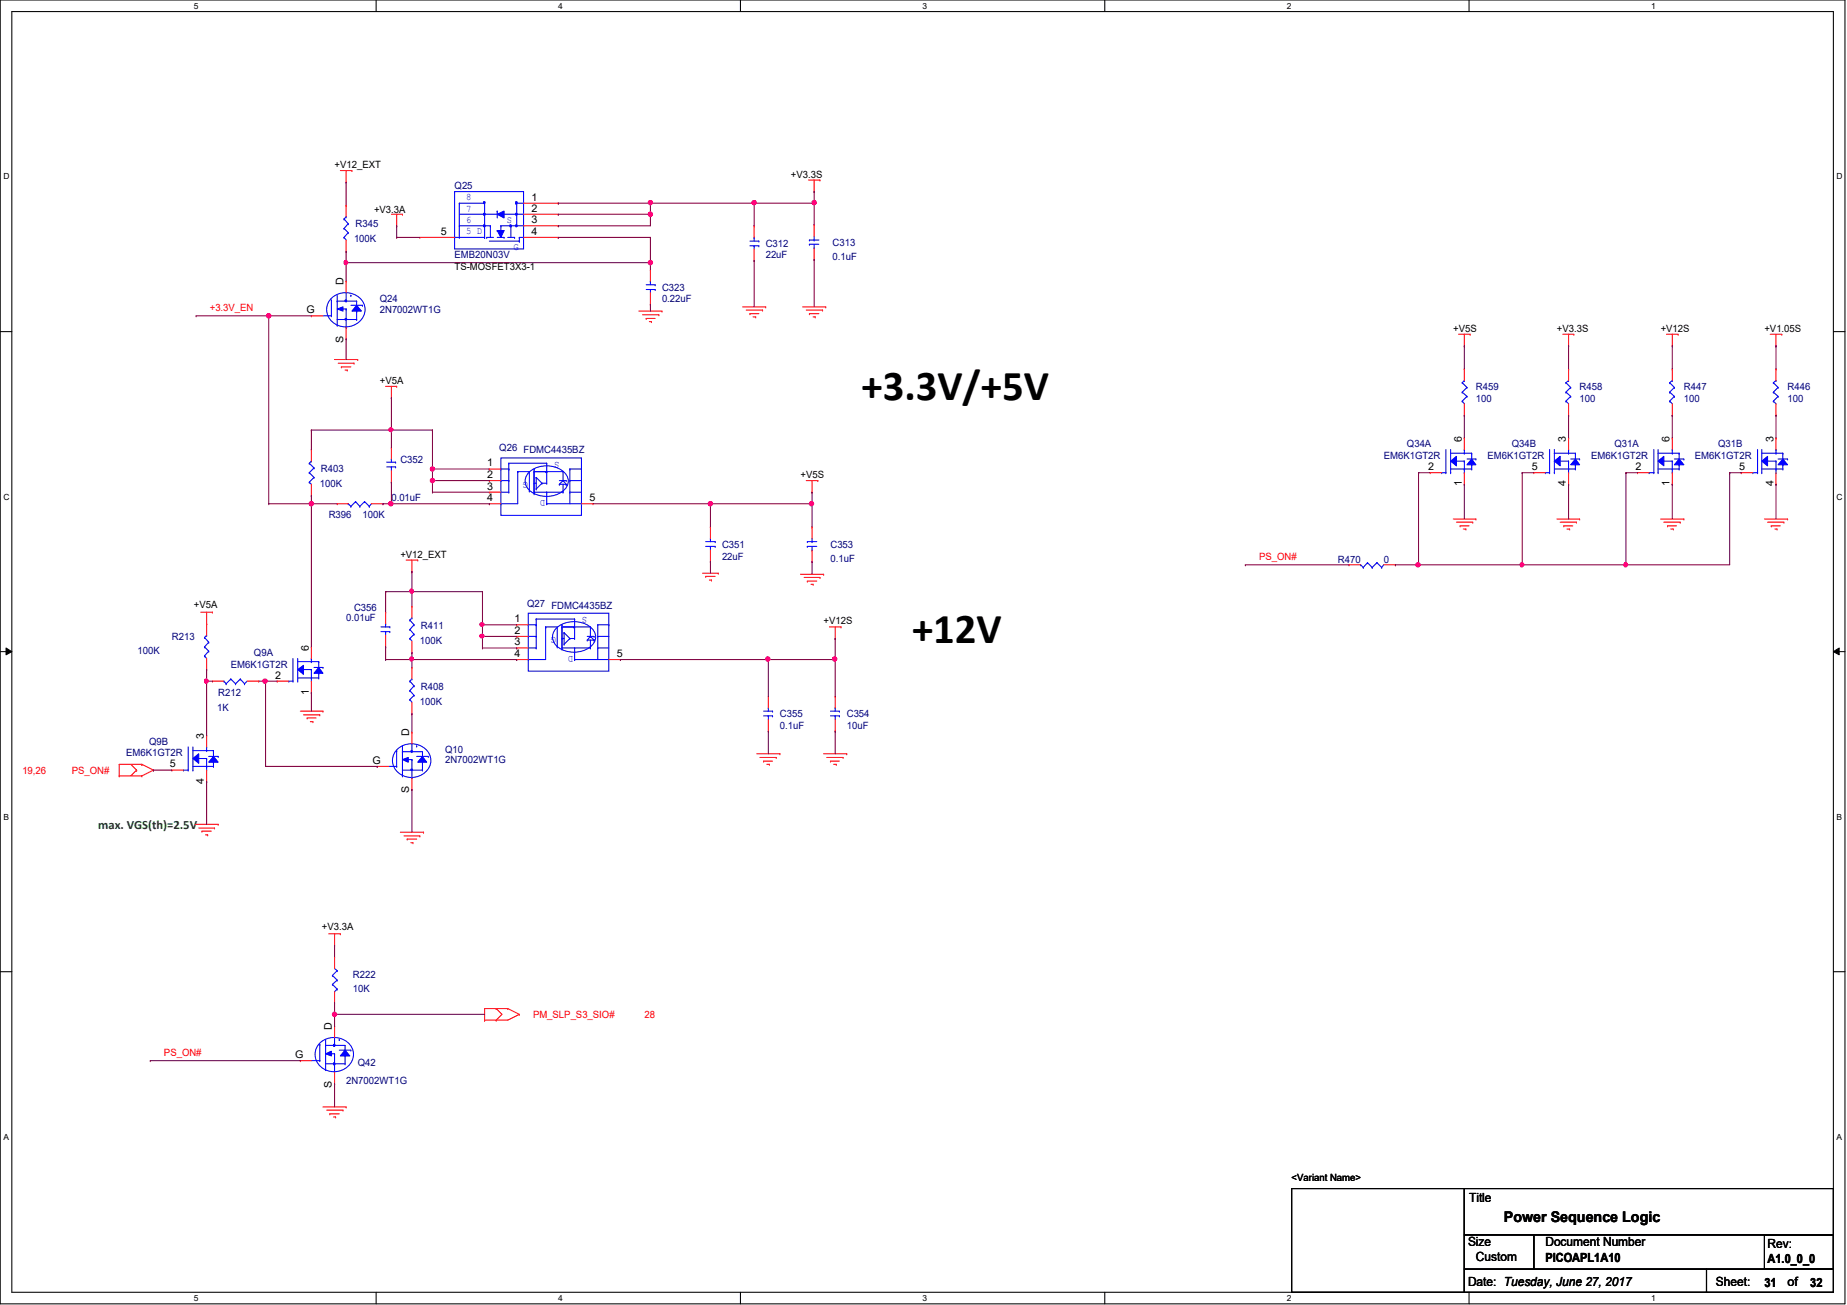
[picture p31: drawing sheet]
<svg xmlns="http://www.w3.org/2000/svg" width="297mm" height="210mm" viewBox="0 0 297 210" stroke-linecap="round" stroke-linejoin="round" font-family="sans-serif">
<defs><g id="words">
<g font-size="6.9">
<text x="138.6" y="64.3">+3.3V/+5V</text>
<text x="146.7" y="103.5">+12V</text>
</g>
<text font-size="2.4" x="241.8" y="196.5">Power Sequence Logic</text>
<text font-size="2" fill="#008000" x="15.8" y="133.3">max. VGS(th)=2.5V</text>
<g font-size="2">
<text x="236.3" y="193.3">Title</text>
<text x="236.1" y="200.4">Size</text>
<text x="237.4" y="202.8">Custom</text>
<text x="248.5" y="200.4">Document Number</text>
<text x="248.5" y="202.9">PICOAPL1A10</text>
<text x="284.3" y="200.7">Rev:</text>
<text x="284.3" y="203.1">A1.0_0_0</text>
<text x="236.1" y="206.8">Date: Tuesday, June 27, 2017</text>
<text x="276" y="206.8">Sheet:</text>
<text x="283.8" y="207">31</text>
<text x="287.5" y="206.8">of</text>
<text x="291.1" y="207">32</text>
</g>
<g font-size="1.7">
<text x="85.5" y="32.3">1</text>
<text x="85.5" y="34">2</text>
<text x="85.5" y="35.9">3</text>
<text x="70.9" y="37.8">5</text>
<text x="85.5" y="37.8">4</text>
<text x="55.2" y="45.8" transform="rotate(-90 55.2 45.8)">D</text>
<text x="49.3" y="50.4">G</text>
<text x="55.2" y="55.1" transform="rotate(-90 55.2 55.1)">S</text>
<text x="235.1" y="71" transform="rotate(-90 235.1 71)">6</text>
<text x="251.8" y="71" transform="rotate(-90 251.8 71)">3</text>
<text x="268.5" y="71" transform="rotate(-90 268.5 71)">6</text>
<text x="285.2" y="71" transform="rotate(-90 285.2 71)">3</text>
<text x="78.4" y="76.9">2</text>
<text x="78.4" y="75">1</text>
<text x="229.7" y="75.6">2</text>
<text x="246.3" y="75.6">5</text>
<text x="263" y="75.6">2</text>
<text x="279.7" y="75.6">5</text>
<text x="78.4" y="80.6">4</text>
<text x="78.4" y="78.7">3</text>
<text x="94.8" y="80.6">5</text>
<text x="235.1" y="78.2" transform="rotate(-90 235.1 78.2)">1</text>
<text x="251.8" y="78.2" transform="rotate(-90 251.8 78.2)">4</text>
<text x="268.5" y="78.2" transform="rotate(-90 268.5 78.2)">1</text>
<text x="285.2" y="78.2" transform="rotate(-90 285.2 78.2)">4</text>
<text x="82.8" y="101.9">2</text>
<text x="82.8" y="100.1">1</text>
<text x="49.7" y="104.6" transform="rotate(-90 49.7 104.6)">6</text>
<text x="82.8" y="105.7">4</text>
<text x="82.8" y="103.8">3</text>
<text x="99.2" y="105.7">5</text>
<text x="44.2" y="109.1">2</text>
<text x="49.7" y="111.8" transform="rotate(-90 49.7 111.8)">1</text>
<text x="32.8" y="118.9" transform="rotate(-90 32.8 118.9)">3</text>
<text x="65.8" y="118.4" transform="rotate(-90 65.8 118.4)">D</text>
<text x="27.3" y="123.4">5</text>
<text x="59.9" y="122.9">G</text>
<text x="32.8" y="126.1" transform="rotate(-90 32.8 126.1)">4</text>
<text x="65.8" y="127.6" transform="rotate(-90 65.8 127.6)">S</text>
<text x="53.4" y="165.6" transform="rotate(-90 53.4 165.6)">D</text>
<text x="47.5" y="170.2">G</text>
<text x="53.4" y="174.9" transform="rotate(-90 53.4 174.9)">S</text>
</g>
<g font-size="1.6">
<text x="53.8" y="27.1">+V12_EXT</text>
<text x="127.2" y="28.6">+V3.3S</text>
<text x="60.2" y="34.2">+V3.3A</text>
<text x="73.1" y="43.4">TS-MOSFET3X3-1</text>
<text x="233.7" y="53.4">+V5S</text>
<text x="250.4" y="53.4">+V3.3S</text>
<text x="267.1" y="53.4">+V12S</text>
<text x="283.8" y="53.4">+V1.05S</text>
<text x="61.1" y="61.8">+V5A</text>
<text x="128.7" y="77">+V5S</text>
<text x="64.4" y="89.8">+V12_EXT</text>
<text x="31.2" y="97.8">+V5A</text>
<text x="132.5" y="100.3">+V12S</text>
<text x="51.8" y="149.5">+V3.3A</text>
<text x="207.7" y="189.9">&lt;Variant Name&gt;</text>
</g>
<g font-size="1.6" fill="#000080">
<text x="73.1" y="30.5">Q25</text>
<text x="56.9" y="38.9">100K</text>
<text x="57.2" y="36.6">R345</text>
<text x="73.1" y="41.6">EMB20N03V</text>
<text x="123.1" y="39.7">C312</text>
<text x="123.1" y="41.6">22uF</text>
<text x="133.9" y="39.5">C313</text>
<text x="133.9" y="41.7">0.1uF</text>
<text x="106.5" y="46.7">C323</text>
<text x="61.1" y="48.6">Q24</text>
<text x="61.1" y="50.3">2N7002WT1G</text>
<text x="106.5" y="48.6">0.22uF</text>
<text x="237.4" y="62.7">R459</text>
<text x="237.4" y="64.6">100</text>
<text x="254" y="62.7">R458</text>
<text x="254" y="64.6">100</text>
<text x="270.8" y="62.7">R447</text>
<text x="270.8" y="64.6">100</text>
<text x="287.5" y="62.7">R446</text>
<text x="287.5" y="64.6">100</text>
<text x="226.3" y="72">Q34A</text>
<text x="243.1" y="72">Q34B</text>
<text x="259.6" y="72">Q31A</text>
<text x="276.3" y="72">Q31B</text>
<text x="51.6" y="75.9">R403</text>
<text x="64.4" y="74.4">C352</text>
<text x="80.3" y="72.6">Q26 FDMC4435BZ</text>
<text x="222.5" y="73.8">EM6K1GT2R</text>
<text x="239.2" y="73.8">EM6K1GT2R</text>
<text x="255.9" y="73.8">EM6K1GT2R</text>
<text x="272.6" y="73.8">EM6K1GT2R</text>
<text x="51.4" y="78.3">100K</text>
<text x="52.9" y="83.3">R396</text>
<text x="58.3" y="83.3">100K</text>
<text x="62.9" y="80.5">0.01uF</text>
<text x="116.1" y="88.1">C351</text>
<text x="133.6" y="88.1">C353</text>
<text x="116.1" y="90">22uF</text>
<text x="133.6" y="90.3">0.1uF</text>
<text x="215.2" y="90.5">R470</text>
<text x="222.5" y="90.5">0</text>
<text x="55.7" y="99.8">0.01uF</text>
<text x="56.9" y="98.3">C356</text>
<text x="67.7" y="101.1">R411</text>
<text x="84.8" y="97.6">Q27 FDMC4435BZ</text>
<text x="22.1" y="105.2">100K</text>
<text x="27.6" y="103">R213</text>
<text x="37.1" y="107.4">EM6K1GT2R</text>
<text x="40.8" y="105.6">Q9A</text>
<text x="67.5" y="103.5">100K</text>
<text x="35.1" y="112">R212</text>
<text x="67.5" y="113.4">100K</text>
<text x="67.7" y="110.9">R408</text>
<text x="24" y="119.8">Q9B</text>
<text x="34.9" y="114.3">1K</text>
<text x="125.4" y="115.4">C355</text>
<text x="125.4" y="117.3">0.1uF</text>
<text x="136.2" y="115.4">C354</text>
<text x="136.2" y="117.3">10uF</text>
<text x="20.3" y="121.7">EM6K1GT2R</text>
<text x="71.6" y="121.2">Q10</text>
<text x="71.6" y="122.8">2N7002WT1G</text>
<text x="56.8" y="157.3">R222</text>
<text x="56.8" y="159.5">10K</text>
<text x="57.5" y="171.5">Q42</text>
<text x="55.7" y="174.3">2N7002WT1G</text>
</g>
<g font-size="1.6" fill="#00f">
<text x="75" y="32.2">8</text>
<text x="75" y="34">7</text>
<text x="75" y="35.8">6</text>
<text x="81.5" y="35.8">S</text>
<text x="75" y="37.7">5 D</text>
<text x="82.6" y="40.1">G</text>
<text x="85" y="77.5" transform="rotate(180 85 77.5)">G</text>
<text x="90" y="74.3" transform="rotate(180 90 74.3)">S</text>
<text x="87.8" y="80.4" transform="rotate(180 87.8 80.4)">D</text>
<text x="94.4" y="99.3" transform="rotate(180 94.4 99.3)">S</text>
<text x="89.4" y="102.5" transform="rotate(180 89.4 102.5)">G</text>
<text x="92.2" y="105.5" transform="rotate(180 92.2 105.5)">D</text>
</g>
<g font-size="1.6" fill="#f00">
<text x="33.7" y="50">+3.3V_EN</text>
<text x="202.5" y="90.1">PS_ON#</text>
<text x="3.6" y="124.5">19,26</text>
<text x="11.6" y="124.5">PS_ON#</text>
<text x="85.7" y="163.7">PM_SLP_S3_SIO#</text>
<text x="103.7" y="163.7">28</text>
<text x="26.4" y="169.8">PS_ON#</text>
</g>
<g font-size="1.4">
<text x="31.2" y="1.4">5</text>
<text x="89.8" y="1.4">4</text>
<text x="148.4" y="1.4">3</text>
<text x="207" y="1.4">2</text>
<text x="265.6" y="1.4">1</text>
<text x=".5" y="28.9">D</text>
<text x="295.4" y="28.9">D</text>
<text x=".5" y="80.3">C</text>
<text x="295.4" y="80.3">C</text>
<text x=".5" y="131.8">B</text>
<text x="295.4" y="131.8">B</text>
<text x=".5" y="183.3">A</text>
<text x="295.4" y="183.3">A</text>
<text x="31.2" y="209.3">5</text>
<text x="89.8" y="209.3">4</text>
<text x="148.4" y="209.3">3</text>
<text x="207" y="209.3">2</text>
<text x="265.6" y="209.3">1</text>
</g>
</g></defs>
<path d="M0 0h296.7v209.7h-296.7zM1.9 1.9h292.9v206h-292.9z" fill="none" stroke="#000" stroke-width=".17"/>
<g fill="#fff">
<path d="M31.2 .2h.8v1.5h-.8z"/>
<path d="M31.2 208h.8v1.5h-.8z"/>
</g>
<path d="M60.5 0v1.9M60.5 207.9v1.8" fill="none" stroke="#000" stroke-width=".17"/>
<g fill="#fff">
<path d="M89.8 .2h.7v1.5h-.7z"/>
<path d="M89.8 208h.7v1.5h-.7z"/>
</g>
<path d="M119.1 0v1.9M119.1 207.9v1.8" fill="none" stroke="#000" stroke-width=".17"/>
<g fill="#fff">
<path d="M148.4 .2h.7v1.5h-.7z"/>
<path d="M148.4 208h.7v1.5h-.7z"/>
</g>
<path d="M177.7 0v1.9M177.7 207.9v1.8" fill="none" stroke="#000" stroke-width=".17"/>
<g fill="#fff">
<path d="M207 .2h.7v1.5h-.7z"/>
<path d="M207 208h.7v1.5h-.7z"/>
</g>
<path d="M236.3 0v1.9M236.3 207.9v1.8" fill="none" stroke="#000" stroke-width=".17"/>
<g fill="#fff">
<path d="M265.6 .2h.7v1.5h-.7z"/>
<path d="M265.6 208h.7v1.5h-.7z"/>
<path d="M.5 27.6h1.1v1.5h-1.1z"/>
<path d="M295.4 27.6h1v1.5h-1z"/>
<path d="M.5 79.1h1.1v1.5h-1.1z"/>
<path d="M295.4 79.1h1v1.5h-1z"/>
</g>
<path d="M0 53.3h1.9M294.8 53.3h1.9" fill="none" stroke="#000" stroke-width=".17"/>
<g fill="#fff">
<path d="M.5 130.6h1v1.5h-1z"/>
<path d="M295.4 130.6h.9v1.5h-.9z"/>
</g>
<path d="M0 104.8h1.9M294.8 104.8h1.9" fill="none" stroke="#000" stroke-width=".17"/>
<path d="M1 104.2l.9 .6-.9 .5zM294.8 104.8l1-.6v1.1z" fill="#000"/>
<path d="M1 104.2l.9 .6-.9 .5zM294.8 104.8l1-.6v1.1z" fill="none" stroke="#000" stroke-width=".16"/>
<g fill="#fff">
<path d="M.5 182h1v1.6h-1z"/>
<path d="M295.4 182h.9v1.6h-.9z"/>
</g>
<path d="M0 156.3h1.9M294.8 156.3h1.9M207.7 191.2h27.8v16.7h-27.8zM235.5 198.6h11.2v5.5h-11.2zM235.5 191.2h59.3v7.4h-59.3zM246.7 198.6h48.1v5.5h-48.1zM283.8 198.6h11v5.5h-11zM235.5 204.1h38.9v3.8h-38.9zM274.4 204.1h20.4v3.8h-20.4z" fill="none" stroke="#000" stroke-width=".17"/>
<g fill="none" stroke="#f00" stroke-width=".17">
<path d="M54.7 27.4h1.9M55.7 29.3h.1M55.7 33h.1M55.7 27.4v1.9M55.7 33v1.9M55.7 38.6v1.9M56.6 27.4h.1M62.9 34.5h1.8M63.8 36.3h.1M63.8 34.5v1.8M64.7 34.5h.1M130 29h1.9"/>
<path d="M130.9 30.8h.1M130.9 29v1.8M131.9 29h.1M53.8 57.8h3.7M54.4 58.4h2.5M54.9 59h.1M54.9 59h1.5M55.5 59.5h.3M55.7 40.5h.1M55.8 59.5h.1M56.9 58.4h.1M57.5 57.8h.1"/>
<path d="M102.7 50h3.8M103.3 50.6h2.7M103.9 51.2h.1M103.9 51.2h1.5M104.4 51.7h.4M104.8 51.7h.1M106 50.6h.1M106.5 50h.1M119.4 49.4h3.7M120 49.9h2.6M120.6 50.5h.1M120.6 50.5h1.4"/>
<path d="M121.1 51h.4M121.5 51h.1M122.6 49.9h.1M123.1 49.4h.1M129.1 49.4h3.7M129.7 49.9h2.6M130.2 50.5h.1M130.2 50.5h1.5M130.8 51h.3M131.1 51h.1M132.3 49.9h.1M132.8 49.4h.1"/>
<path d="M234.6 53.8h1.8M235.5 55.6h.1M235.5 53.8v1.8M236.4 53.8h.1M251.3 53.8h1.8M252.3 55.6h.1M252.3 53.8v1.8M253.1 53.8h.1M268 53.8h1.9M268.9 55.6h.1M268.9 53.8v1.8M269.9 53.8h.1"/>
<path d="M284.7 53.8h1.9M285.6 55.6h.1M285.6 53.8v1.8M286.6 53.8h.1M62 62.1h1.8M62.9 64h.1M62.9 62.1v1.9M63.8 62.1h.1M129.7 77.3h1.8M130.6 79.2h.1M130.6 77.3v1.9M131.5 77.3h.1"/>
<path d="M32.3 98.5h1.9M33.2 98.5v1.8M34.2 98.5h.1M65.3 90.1h1.9M66.2 91.9h.1M66.2 97.5h.1M66.2 90.1v1.8M66.2 97.5v1.9M67.2 90.1h.1M113 92.2h2.5M113.5 92.7h.1M113.5 92.7h1.5"/>
<path d="M114.1 93.3h.3M114.4 93.3h.1M115.5 92.2h.1M128.7 92.4h3.8M129.3 92.9h2.6M129.8 93.5h.1M129.8 93.5h1.6M130.4 94h.4M130.8 94h.1M131.9 92.9h.1M132.5 92.4h.1M233.7 83.5h3.7"/>
<path d="M234.2 84h2.7M234.8 84.6h.1M234.8 84.6h1.5M235.3 85.1h.5M235.8 85.1h.1M236.9 84h.1M237.4 83.5h.1M250.4 83.5h3.6M250.9 84h2.6M251.5 84.6h.1M251.5 84.6h1.4M252 85.1h.4"/>
<path d="M252.4 85.1h.1M253.5 84h.1M254 83.5h.1M267.1 83.5h3.7M267.6 84h2.6M268.2 84.6h.1M268.2 84.6h1.4M268.7 85.1h.4M269.1 85.1h.1M270.2 84h.1M270.8 83.5h.1M283.8 83.5h3.7"/>
<path d="M284.3 84h2.6M284.9 84.6h.1M284.9 84.6h1.4M285.5 85.1h.3M285.8 85.1h.1M286.9 84h.1M287.5 83.5h.1M33.2 100.3h.1M48.3 114.4h3.6M48.8 115h2.6M49.4 115.5h.1M49.4 115.5h1.4"/>
<path d="M49.9 116.1h.4M50.3 116.1h.1M51.4 115h.1M51.9 114.4h.1M66.2 105h.1M66.2 103.1v1.9M123.6 117.6h.1M123.6 112h.1M123.6 112v1.9M123.6 115.7v1.9M133.4 100.8h1.9M134.3 102.7h.1"/>
<path d="M134.3 100.8v1.9M135.3 100.8h.1M19.2 124.8h.1M19.2 124.8h3.6M21 122.9l1 1M22 123.9h.1M22 123.9l-1 .9M22.8 122.9h.1M22.8 124.8h.1M22.8 122.9h-3.6v1.9M22.8 122.9l1.9 1M24.7 123.9h.1"/>
<path d="M24.7 123.9l-1.9 .9M31.4 132.6h3.7M32 133.2h2.5M32.5 133.7h.1M32.5 133.7h1.5M33.1 134.3h.3M33.4 134.3h.1M34.5 133.2h.1M35.1 132.6h.1M64.4 133.9h3.7M65 134.5h2.5M65.5 135h.1"/>
<path d="M65.5 135h1.5M66.1 135.6h.3M66.4 135.6h.1M67.5 134.5h.1M68.1 133.9h.1M121.7 121.2h3.7M122.2 121.8h2.6M122.8 122.4h.1M122.8 122.4h1.4M123.3 122.9h.4M123.7 122.9h.1M124.8 121.8h.1"/>
<path d="M125.4 121.2h.1M132.5 121.2h3.7M133 121.8h2.6M133.6 122.4h.1M133.6 122.4h1.4M134.1 122.9h.4M134.5 122.9h.1M135.6 121.8h.1M136.2 121.2h.1M52.9 150.2h1.8M53.8 152.1h.1M53.8 150.2v1.9"/>
<path d="M54.7 150.2h.1M51.9 178.1h3.8M52.5 178.6h2.7M53 179.2h.1M53 179.2h1.6M53.6 179.7h.4M54 179.7h.1M55.2 178.6h.1M55.7 178.1h.1M77.9 164.1h.1M77.9 162.2h.1M77.9 162.2h3.8"/>
<path d="M77.9 162.2v1.9M79.8 164.1h.1M79.8 162.2h.1M79.8 162.2l.9 1-.9 .9M81.7 162.2h.1M81.7 162.2l1.8 1M83.5 163.2h.1M83.5 163.2l-1.8 .9h-3.8"/>
</g>
<g fill="none" stroke="#00f" stroke-width=".17">
<path d="M55.3 35.2h.1M55.3 38.2h.1M55.3 36.7h.1M55.3 35.2l.7 .8M55.3 38.2l.4 .4M55.3 36.7l.7 .7M55.7 34.9h.1M55.7 34.9l-.4 .3M56 37.4h.1M56 36h.1M56 37.4l-.7 .8M56 36l-.7 .7"/>
<path d="M248.5 76h.1M248.5 76h.7M249.2 76h.1M249.2 72.3v3.7M250 76h.1M250 72.3v3.7M65.9 99.7h.1M65.9 99.7l.7 .8M66.2 99.4h.1M66.2 99.4l-.3 .3M65.9 102.7h.1M65.9 101.3h.1"/>
<path d="M65.9 102.7l.3 .4M65.9 101.3l.7 .7M66.6 102h.1M66.6 100.5h.1M66.6 102l-.7 .7M66.6 100.5l-.7 .8M122.8 114.4h1.4M122.8 115.1h1.4M123.6 113.9h.1M123.6 115.1h.1M123.6 113.9v.5M123.6 115.1v.6"/>
<path d="M124.2 114.4h.1M124.2 115.1h.1"/>
</g>
<path d="M250 74.2l.9-.8v1.5z" fill-rule="evenodd" fill="#00f"/>
<path d="M250 74.2l.9-.8v1.5zM250 72.9h2.3M250 75.4h2.3M250.9 74.2h1.4M252.3 72.9h.1M252.3 75.4h.1M252.3 74.2h.1M252.3 76h.1M252.3 72.3h.1M252.3 72.3v.6M252.3 74.2v1.8" fill="none" stroke="#00f" stroke-width=".17"/>
<path d="M253.4 73.8l.6 1h-1.4z" fill-rule="evenodd" fill="#00f"/>
<g fill="none" stroke="#00f" stroke-width=".17">
<path d="M252.3 75.4h1.1M252.3 72.9h1.1M252.6 73.8h1.4M253.4 73.8l.6 1h-1.4zM253.4 75.4h.1M253.4 74.8h.1M253.4 72.9h.1M253.4 73.8h.1M253.4 72.9v.9M253.4 74.8v.6M254 73.8h.1M265.2 76h.1"/>
<path d="M265.2 76h.8M266 76h.1M266 72.3v3.7M266.7 76h.1M266.7 72.3v3.7M65.9 109.6h.1M65.9 112.5h.1M65.9 111.1h.1M65.9 109.6l.7 .7M65.9 112.5l.3 .4M65.9 111.1l.7 .7M66.2 109.2h.1"/>
<path d="M66.2 109.2l-.3 .4M66.6 111.8h.1M66.6 110.3h.1M66.6 111.8l-.7 .7M66.6 110.3l-.7 .8"/>
</g>
<path d="M246.7 76h.1M246.7 76h1.8M252.3 70.4h.1M252.3 77.9h.1M252.3 70.4v1.9M252.3 76v1.9M66.2 114.8h.1M66.2 107.4h.1M66.2 107.4v1.8M66.2 112.9v1.9" fill="none" stroke="#f00" stroke-width=".17"/>
<path d="M266.7 74.2l.9-.8v1.5z" fill-rule="evenodd" fill="#00f"/>
<path d="M266.7 74.2l.9-.8v1.5zM266.7 72.9h2.2M266.7 75.4h2.2M267.6 74.2h1.3M268.9 72.9h.1M268.9 75.4h.1M268.9 74.2h.1M268.9 76h.1M268.9 72.3h.1M268.9 72.3v.6M268.9 74.2v1.8" fill="none" stroke="#00f" stroke-width=".17"/>
<path d="M270 73.8l.8 1h-1.5z" fill-rule="evenodd" fill="#00f"/>
<g fill="none" stroke="#00f" stroke-width=".17">
<path d="M268.9 75.4h1.1M268.9 72.9h1.1M269.3 73.8h1.5M270 73.8l.8 1h-1.5zM270 75.4h.1M270 74.8h.1M270 72.9h.1M270 73.8h.1M270 72.9v.9M270 74.8v.6M270.8 73.8h.1M50.1 170.6h1.3"/>
<path d="M51.3 167.9a3.3 3.3 0 0 1 5.5 1.1 2.96 2.96 0 0 1-3.8 3.3 2.72 2.72 0 0 1-1.7-4.4zM51.4 170.6h.1M51.4 168h.1M51.4 168v2.6M52.4 172h.1M52.4 168.1h.1M52.4 167.2v4.8M52.4 168.1h3.1M52.4 171.1h3.1M53.3 169.5h.5M53.8 168.1h.1M53.8 169.5h.1"/>
<path d="M53.8 172.5h.1M53.8 166.9v1.2M53.8 169.5v3M54.6 167.2h.1M55.5 171.1h.1"/>
</g>
<path d="M263.4 76h.1M263.4 76h1.8M268.9 70.4h.1M268.9 77.9h.1M268.9 70.4v1.9M268.9 76v1.9" fill="none" stroke="#f00" stroke-width=".17"/>
<path d="M52.4 169.5l.9-.4v.7z" fill-rule="evenodd" fill="#00f"/>
<path d="M52.4 169.5l.9-.4v.7z" fill="none" stroke="#00f" stroke-width=".17"/>
<path d="M55.5 168.9l.8 .9h-1.6z" fill="#00f"/>
<path d="M54.6 168.9h1.8M55.5 168.9l.8 .9h-1.6zM55.5 169.1h.1M55.5 169.8h.1M55.5 168.1v1M55.5 169.8v1.3M56.4 168.9h.1" fill="none" stroke="#00f" stroke-width=".17"/>
<path d="M53.6 168h.2l.1 .1-.2 .2z" fill-rule="evenodd" fill="#00f"/>
<path d="M53.6 168h.2l.1 .1-.2 .2z" fill="none" stroke="#00f" stroke-width=".17"/>
<path d="M53.6 171h.2v.2h-.2z" fill-rule="evenodd" fill="#00f"/>
<path d="M281.9 76h.1M281.9 76h.8M282.7 76h.1M282.7 72.3v3.7M283.3 76h.1M283.3 72.3v3.7M53.6 171h.2v.2h-.2z" fill="none" stroke="#00f" stroke-width=".17"/>
<path d="M48.3 170.6h.1M48.3 170.6h1.8M53.8 165h.1M53.8 174.3h.1M53.8 165v1.9M53.8 172.5v1.8" fill="none" stroke="#f00" stroke-width=".17"/>
<path d="M283.3 74.2l1-.8v1.5z" fill-rule="evenodd" fill="#00f"/>
<path d="M283.3 74.2l1-.8v1.5zM283.3 72.9h2.3M283.3 75.4h2.3M284.3 74.2h1.3M285.6 72.9h.1M285.6 75.4h.1M285.6 74.2h.1M285.6 76h.1M285.6 72.3h.1M285.6 72.3v.6M285.6 74.2v1.8" fill="none" stroke="#00f" stroke-width=".17"/>
<path d="M286.7 73.8l.8 1h-1.5z" fill-rule="evenodd" fill="#00f"/>
<g fill="none" stroke="#00f" stroke-width=".17">
<path d="M49.7 74.5h.1M49.7 77.6h.1M49.7 76h.1M49.7 74.5l.8 .8M49.7 77.6l.4 .3M49.7 76l.8 .8M50.1 74.2h.1M50.1 74.2l-.4 .3M50.5 76.8h.1M50.5 75.3h.1M50.5 76.8l-.8 .8M50.5 75.3l-.8 .7"/>
<path d="M235.2 61.6h.1M235.2 64.5h.1M235.2 63.1h.1M235.2 61.6l.7 .7M235.2 64.5l.3 .4M235.2 63.1l.7 .7M235.5 61.2h.1M235.5 61.2l-.3 .4M235.9 63.8h.1M235.9 62.3h.1M235.9 63.8l-.7 .7M235.9 62.3l-.7 .8"/>
<path d="M285.6 75.4h1.1M285.6 72.9h1.1M286 73.8h1.5M286.7 73.8l.8 1h-1.5zM286.7 75.4h.1M286.7 74.8h.1M286.7 72.9h.1M286.7 73.8h.1M286.7 72.9v.9M286.7 74.8v.6M287.5 73.8h.1M64.7 120v4.8"/>
<path d="M66.2 119.6v1.3M67 120h.1M62.5 123.3h1.3M63.8 120.6a3.3 3.3 0 0 1 5.4 1.1 2.93 2.93 0 0 1-3.7 3.3 2.65 2.65 0 0 1-1.7-4.4zM63.8 123.3h.1M63.8 120.7h.1M63.8 120.7v2.6M64.7 124.8h.1M64.7 120.9h.1M64.7 120.9h3.2M64.7 123.9h3.2M65.7 122.2h.5"/>
<path d="M66.2 120.9h.1M66.2 122.2h.1M66.2 125.1h.1M66.2 122.2v2.9M67.9 123.9h.1M53.5 156.9h.1M53.5 158.3h.1M53.5 158.3l.7 .8M53.5 156.9l.7 .7M53.8 159.5h.1M53.8 155.8l.4 .3M54.2 159.1h.1"/>
<path d="M54.2 156.1h.1M54.2 157.6h.1M54.2 159.1l-.4 .4M54.2 156.1l-.7 .8M54.2 157.6l-.7 .7"/>
</g>
<g fill="none" stroke="#f00" stroke-width=".17">
<path d="M235.5 59.4h.1M235.5 59.4v1.8M50.1 79.8h.1M50.1 72.3h.1M50.1 72.3v1.9M50.1 77.9v1.9M235.5 66.8h.1M235.5 64.9v1.9M280 76h.1M280 76h1.9M285.6 70.4h.1M285.6 77.9h.1"/>
<path d="M285.6 70.4v1.9M285.6 76v1.9M53.8 153.9h.1M53.8 153.9v1.9M53.8 159.5v1.8M53.8 161.3h.1"/>
</g>
<path d="M64.7 122.2l1-.4v.8z" fill-rule="evenodd" fill="#00f"/>
<path d="M64.7 122.2l1-.4v.8z" fill="none" stroke="#00f" stroke-width=".17"/>
<path d="M67.9 121.7l.7 .9h-1.4z" fill="#00f"/>
<path d="M67 121.7h1.9M67.9 121.7l.7 .9h-1.4zM67.9 121.8h.1M67.9 122.6h.1M67.9 120.9v.9M67.9 122.6v1.3M68.9 121.7h.1" fill="none" stroke="#00f" stroke-width=".17"/>
<path d="M66.1 120.7h.2v.2h-.2z" fill-rule="evenodd" fill="#00f"/>
<path d="M66.1 120.7h.2v.2h-.2z" fill="none" stroke="#00f" stroke-width=".17"/>
<path d="M66.1 123.7h.2v.2h-.2z" fill-rule="evenodd" fill="#00f"/>
<g fill="none" stroke="#00f" stroke-width=".17">
<path d="M103.9 45.8h1.5M103.9 46.6h1.5M104.6 45.2h.1M104.6 46.6h.1M104.6 45.2v.6M104.6 46.6v.5M105.4 45.8h.1M105.4 46.6h.1M62.2 74.3h1.4M62.2 75.1h1.4M62.9 73.8h.1M62.9 75.1h.1"/>
<path d="M62.9 73.8v.5M62.9 75.1v.6M63.6 74.3h.1M63.6 75.1h.1M268.5 61.6h.1M268.5 64.5h.1M268.5 63.1h.1M268.5 61.6l.8 .7M268.5 64.5l.4 .4M268.5 63.1l.8 .7M268.9 61.2h.1M268.9 61.2l-.4 .4"/>
<path d="M269.3 63.8h.1M269.3 62.3h.1M269.3 63.8l-.8 .7M269.3 62.3l-.8 .8M285.2 61.6h.1M285.2 64.5h.1M285.2 63.1h.1M285.2 61.6l.8 .7M285.2 64.5l.4 .4M285.2 63.1l.8 .7M285.6 61.2h.1M285.6 61.2l-.4 .4"/>
<path d="M286 63.8h.1M286 62.3h.1M286 63.8l-.8 .7M286 62.3l-.8 .8M85 98.6h12.9v9.3h-12.9zM86.2 99.6h.1M86.2 99.6v4.6M86.2 99.6h6.2M92.4 99.6h.1M92.4 99.6v3.1M85 106.1h.1M85 102.4h.1"/>
<path d="M85 100.5h.1M85 104.2h1.2M85 102.4h1.2M85 100.5h1.2M86.2 104.2h.1M86.2 102.4h.1M86.2 100.5h.1M87.8 100.8h.1M87.8 100.8h1.8v3.3M87.8 100.8v5.3h-2.8M89.6 100.9a4.3 4.3 0 0 1 5.8 .5 2.01 2.01 0 0 1-.9 3 4.3 4.3 0 0 1-5.3-.9 1.9 1.9 0 0 1 .4-2.6zM89.6 104.1h.1"/>
<path d="M90.4 100.5h.1M90.4 104.2h.1M90.4 100.8h.1M90.4 102.7h.1M90.4 100.5v4.1M90.4 100.8h4.6v1.6M90.4 104.2h4.6M90.4 102.7h.3M90.7 103.6h.1M90.7 101.8h.1M90.7 101.8v1.8M90.7 101.8l.9 .9"/>
<path d="M91.6 102.7h.1M91.6 102.7h.8M91.6 102.7l-.9 .9M92.2 100.8h.1M92.4 100.8h.1M92.4 102.7h.1M92.4 104.2h.1M92.4 106.1h.1M92.4 104.2v1.9M92.4 106.1h5.5M94.4 103h.1M94.4 102.4h1.1"/>
<path d="M94.4 103h1.1M95 104.2h.1M95 102.4h.1M95 103v1.2M95 102.4l-.6 .6M95 102.4l.5 .6M95.5 102.4h.1M95.5 103h.1M96.1 100.5h.1M96.1 102.4h.1M96.1 104.2h.1M96.1 104.2h1.8"/>
<path d="M96.1 102.4h1.8M96.1 100.5h1.8M96.1 100.5v5.6M97.9 100.5h.1M29.5 123.9h.1M29.5 123.9h.8M30.3 123.9h.1M30.3 120.1v3.8M31 123.9h.1M31 120.1v3.8M66.1 123.7h.2v.2h-.2z"/>
</g>
<g fill="none" stroke="#f00" stroke-width=".17">
<path d="M104.6 48.9h.1M104.6 43.4h.1M104.6 43.4v1.8M104.6 47.1v1.8M268.9 59.4h.1M268.9 59.4v1.8M285.6 59.4h.1M285.6 59.4v1.8M62.9 77.6h.1M62.9 72h.1M62.9 72v1.8M62.9 75.7v1.9"/>
<path d="M268.9 66.8h.1M268.9 64.9v1.9M285.6 66.8h.1M285.6 64.9v1.9M66.2 117.8h.1M66.2 117.8v1.8M83.1 106.1h.1M83.1 104.2h.1M83.1 102.4h.1M83.1 100.5h.1M83.1 106.1h1.9M83.1 104.2h1.9"/>
<path d="M83.1 102.4h1.9M83.1 100.5h1.9M97.9 106.1h1.9M99.8 106.1h.1M60.7 123.3h.1M60.7 123.3h1.8M66.2 127h.1M66.2 125.1v1.9"/>
</g>
<path d="M31 122l1-.8v1.6z" fill-rule="evenodd" fill="#00f"/>
<path d="M31 122l1-.8v1.6zM31 120.7h2.2M31 123.3h2.2M32 122h1.2M33.2 120.7h.1M33.2 123.3h.1M33.2 122h.1M33.2 123.9h.1M33.2 120.1h.1M33.2 120.1v.6M33.2 122v1.9" fill="none" stroke="#00f" stroke-width=".17"/>
<path d="M34.3 121.7l.8 .9h-1.5z" fill-rule="evenodd" fill="#00f"/>
<g fill="none" stroke="#00f" stroke-width=".17">
<path d="M46.4 109.6h.1M46.4 109.6h.7M47.1 109.6h.1M47.1 105.9v3.7M47.9 109.6h.1M47.9 105.9v3.7M33.2 123.3h1.1M33.2 120.7h1.1M33.6 121.7h1.5M34.3 121.7l.8 .9h-1.5zM34.3 123.3h.1M34.3 122.6h.1"/>
<path d="M34.3 120.7h.1M34.3 121.7h.1M34.3 120.7v1M34.3 122.6v.7M35.1 121.7h.1"/>
</g>
<path d="M33.2 118.3h.1M33.2 118.3v1.8M27.6 123.9h.1M27.6 123.9h1.9M33.2 125.7h.1M33.2 123.9v1.8" fill="none" stroke="#f00" stroke-width=".17"/>
<path d="M47.9 107.7l.9-.7v1.5z" fill-rule="evenodd" fill="#00f"/>
<path d="M47.9 107.7l.9-.7v1.5zM47.9 106.4h2.2M47.9 109.1h2.2M48.8 107.7h1.3M50.1 106.4h.1M50.1 109.1h.1M50.1 107.7h.1M50.1 109.6h.1M50.1 105.9h.1M50.1 105.9v.5M50.1 107.7v1.9" fill="none" stroke="#00f" stroke-width=".17"/>
<path d="M51.3 107.4l.6 .9h-1.4z" fill-rule="evenodd" fill="#00f"/>
<g fill="none" stroke="#00f" stroke-width=".17">
<path d="M77.9 36.3h.1M77.9 34.5v1.8M78.3 38.2h.1M78.3 38.2h1.1M80.6 36.3h.1M80.6 36.3v1.9M82.2 36.3h2M84.2 36.3h.1M251.8 61.6h.1M251.8 64.5h.1M251.8 63.1h.1M251.8 61.6l.8 .7"/>
<path d="M251.8 64.5l.5 .4M251.8 63.1l.8 .7M252.3 61.2h.1M252.3 61.2l-.5 .4M252.6 63.8h.1M252.6 62.3h.1M252.6 63.8l-.8 .7M252.6 62.3l-.8 .8M50.1 109.1h1.2M50.1 106.4h1.2M50.5 107.4h1.4M51.3 107.4l.6 .9h-1.4z"/>
<path d="M51.3 109.1h.1M51.3 108.3h.1M51.3 106.4h.1M51.3 107.4h.1M51.3 106.4v1M51.3 108.3v.8M51.9 107.4h.1"/>
</g>
<path d="M252.3 59.4h.1M252.3 59.4v1.8M252.3 66.8h.1M252.3 64.9v1.9M44.6 109.6h.1M44.6 109.6h1.8M50.1 104.1h.1M50.1 111.4h.1M50.1 104.1v1.8M50.1 109.6v1.8" fill="none" stroke="#f00" stroke-width=".17"/>
<path d="M80 37.1h1.1l-.5 1.1z" fill-rule="evenodd" fill="#00f"/>
<g fill="none" stroke="#00f" stroke-width=".17">
<path d="M77.9 36.3h.1M77.9 34.5h.1M77.9 36.3h1M77.9 34.5h5.2M78.7 38.8h4.8M80 37.1h1.1l-.5 1.1zM80 37.1h.1M80 38.2h1.1M80 37.1h1.1M81.1 38.2h.1M81.7 38.2h1.1M82.2 36.3h.1"/>
<path d="M82.2 36.3v1.9M82.8 38.2h.1M83.1 34.5h.1M83.1 34.5v1.8M83.5 38.8h.1"/>
</g>
<path d="M80 34.5l1.1-.5v1.1z" fill-rule="evenodd" fill="#00f"/>
<path d="M78.9 36.3h.1M78.9 36.3v1.9M80 34.5l1.1-.5v1.1zM80.6 36.3h1.6M82.2 36.3h.1" fill="none" stroke="#00f" stroke-width=".17"/>
<path d="M82.9 36.2h.2l.1 .1-.2 .2z" fill-rule="evenodd" fill="#00f"/>
<path d="M82.9 36.2h.2l.1 .1-.2 .2z" fill="none" stroke="#00f" stroke-width=".17"/>
<path d="M77.8 36.2h.2v.1l-.2 .2z" fill-rule="evenodd" fill="#00f"/>
<path d="M75 38.2h2.9M77.8 36.2h.2v.1l-.2 .2zM77.9 38.2h.1M77.9 36.3v1.9" fill="none" stroke="#00f" stroke-width=".17"/>
<path d="M82 36.2h.2v.2h-.2z" fill-rule="evenodd" fill="#00f"/>
<g fill="none" stroke="#00f" stroke-width=".17">
<path d="M73.9 36.3h.1M73.9 34.5h4M73.9 36.3h4M77.9 34.5h.1M77.9 32.7v1.8M82 36.2h.2v.2h-.2zM83.1 32.7h.1M83.1 32.7v1.8h1.1M83.5 38.2h.1M83.5 38.8h.1M83.5 38.2h.7M83.5 38.2v.6"/>
<path d="M84.2 34.5h.1"/>
</g>
<path d="M82.9 34.3h.2l.1 .2-.2 .1z" fill-rule="evenodd" fill="#00f"/>
<path d="M82.9 32.7h.1M82.9 32.7h1.3M82.9 34.3h.2l.1 .2-.2 .1z" fill="none" stroke="#00f" stroke-width=".17"/>
<path d="M82.9 32.4h.2l.1 .2-.2 .2z" fill-rule="evenodd" fill="#00f"/>
<path d="M73.1 30.8h11.1v9.2h-11.1zM73.1 38.2h.1M73.1 38.2h1.9M73.9 32.7h.1M73.9 38.2h.1M73.9 32.7h4M73.9 32.7v5.5M80 34h.1M80 34v1.1M82.9 32.4h.2l.1 .2-.2 .2z" fill="none" stroke="#00f" stroke-width=".17"/>
<path d="M77.8 32.4h.2v.2l-.2 .2z" fill-rule="evenodd" fill="#00f"/>
<path d="M77.8 32.4h.2v.2l-.2 .2z" fill="none" stroke="#00f" stroke-width=".17"/>
<path d="M77.8 34.3h.2v.2l-.2 .1z" fill-rule="evenodd" fill="#00f"/>
<g fill="none" stroke="#00f" stroke-width=".17">
<path d="M77.8 34.3h.2v.2l-.2 .1zM130.2 39.3h.1M130.2 38.6h.1M130.2 39.3h1.5M130.2 38.6h1.5M130.9 39.9h.1M130.9 38.6h.1M130.9 38v.6M130.9 39.3v.6M51.9 50.8h1.4M53.2 48.1a3.3 3.3 0 0 1 5.4 1.1 2.96 2.96 0 0 1-3.7 3.3 2.72 2.72 0 0 1-1.7-4.4zM53.3 50.8h.1"/>
<path d="M53.3 48.3h.1M53.3 48.3v2.5M54.2 52.3h.1M54.2 48.4h.1M54.2 47.5v4.8M54.2 48.4h3.2M54.2 51.4h3.2M55.2 49.7h.5M55.7 48.4h.1M55.7 49.7h.1M55.7 52.7h.1M55.7 47.1v1.3"/>
<path d="M55.7 49.7v3M56.4 47.5h.1M57.4 51.4h.1M80.6 73.7h12.9v9.2h-12.9zM80.6 77.3h.1M80.6 75.4h.1M80.6 79.2h1.2M80.6 77.3h1.2M80.6 75.4h1.2M81.8 79.2h.1M81.8 77.3h.1M81.8 75.4h.1"/>
<path d="M81.8 74.5h.1M81.8 74.5v4.7M81.8 74.5h6.1M83.3 75.9h.1M83.3 75.9h1.8v3.1M83.3 75.9v5.1h-2.7M85.1 79h.1M85.2 75.9a4.3 4.3 0 0 1 5.8 .4 2.01 2.01 0 0 1-.9 3 4.3 4.3 0 0 1-5.3-.8 1.9 1.9 0 0 1 .4-2.6zM85.9 75.4h.1M85.9 79.2h.1M85.9 75.9h.1M85.9 77.7h.1"/>
<path d="M85.9 75.4v4.2M85.9 75.9h4.6v1.4M85.9 79.2h4.6M85.9 77.7h.3M86.2 78.7h.1M86.2 76.8h.1M86.2 76.8v1.9M86.2 76.8l1 .9M87.2 77.7h.1M87.2 77.7h.7M87.2 77.7l-1 1M87.8 75.9h.1"/>
<path d="M87.9 75.9h.1M87.9 77.7h.1M87.9 74.5h.1M87.9 79.2h.1M87.9 74.5v3.2M87.9 79.2v1.8M90 77.9h.1M90 77.3h1.1M90 77.9h1.1M90.5 79.2h.1M90.5 77.3h.1M90.5 77.9v1.3"/>
<path d="M90.5 77.3l-.5 .6M90.5 77.3l.6 .6M91.1 77.3h.1M91.1 77.9h.1M91.6 75.4h.1M91.6 77.3h.1M91.6 79.2h.1M91.6 79.2h1.9M91.6 77.3h1.9M91.6 75.4h1.9M91.6 75.4v5.6M93.5 75.4h.1"/>
<path d="M56 81h.1M56 81l.4 .4M56.4 81.4h.1M57.2 80.7h.1M57.2 80.7l-.8 .7M57.2 80.7l.7 .7M57.9 81.4h.1M58.6 80.7h.1M58.6 80.7l.8 .7M58.6 80.7l-.7 .7M59.4 81.4h.1M59.7 81l-.3 .4"/>
<path d="M80.6 81h.1M87.9 81h.1M87.9 81h5.6M129.8 87.9h.1M129.8 87.1h.1M129.8 87.9h1.6M129.8 87.1h1.6M130.6 88.5h.1M130.6 87.1h.1M130.6 86.6v.5M130.6 87.9v.6M218.8 90.8h.1"/>
<path d="M218.8 90.8l.4 .5M219.2 91.3h.1M219.9 90.5h.1M219.9 90.5l-.7 .8M219.9 90.5l.8 .8M220.7 91.3h.1M221.4 90.5h.1M221.4 90.5l.8 .8M221.4 90.5l-.7 .8M222.2 91.3h.1M222.5 90.8l-.3 .5M32.9 102.5h.1"/>
<path d="M32.9 105.5h.1M32.9 104.1h.1M32.9 102.5l.7 .8M32.9 105.5l.3 .4M32.9 104.1l.7 .6M33.2 102.2h.1M33.2 102.2l-.3 .3M33.6 104.7h.1M33.6 103.3h.1M33.6 104.7l-.7 .8M33.6 103.3l-.7 .8M36 109.6h.1"/>
<path d="M36 109.6l.4 .4M36.4 110h.1M37.1 109.2h.1M37.1 109.2l-.7 .8M37.1 109.2l.8 .8M37.9 110h.1M38.6 109.2h.1M38.6 109.2l.7 .8M38.6 109.2l-.7 .8M39.3 110h.1M39.7 109.6l-.4 .4M61.3 100.8h1.4"/>
<path d="M61.3 101.6h1.4M62 100.3h.1M62 101.6h.1M62 100.3v.5M62 101.6v.6M62.7 100.8h.1M62.7 101.6h.1M133.6 114.4h1.4M133.6 115.1h1.4M134.3 113.9h.1M134.3 115.1h.1M134.3 113.9v.5"/>
<path d="M134.3 115.1v.6M135 114.4h.1M135 115.1h.1"/>
</g>
<g fill="none" stroke="#f00" stroke-width=".17">
<path d="M67.5 38.2h.1M67.5 38.2h5.6M84.2 32.7h5.6M84.2 34.5h5.6M84.2 36.3h5.6M84.2 38.2h5.6M89.8 32.7h.1M89.8 34.5h.1M89.8 36.3h.1M89.8 38.2h.1M130.9 36.2h.1M130.9 36.2v1.8"/>
<path d="M130.9 39.9v1.8M130.9 41.7h.1M78.7 79.2h.1M78.7 77.3h.1M78.7 75.4h.1M78.7 79.2h1.9M78.7 77.3h1.9M78.7 75.4h1.9M54.2 81h.1M54.2 81h1.8M59.7 81h1.9M61.6 81h.1"/>
<path d="M62 98.5h.1M62 98.5v1.8M78.7 81h.1M78.7 81h1.9M93.5 81h1.9M95.4 81h.1M130.6 84.8h.1M130.6 90.3h.1M130.6 84.8v1.8M130.6 88.5v1.8M217 90.8h.1M217 90.8h1.8"/>
<path d="M222.5 90.8h1.9M224.4 90.8h.1M33.2 107.7h.1M33.2 100.3h.1M33.2 100.3v1.9M33.2 105.9v1.8M34.2 109.6h.1M34.2 109.6h1.8M39.7 109.6h1.9M41.6 109.6h.1M62 104.1h.1M62 102.2v1.9"/>
<path d="M134.3 117.6h.1M134.3 112h.1M134.3 112v1.9M134.3 115.7v1.9"/>
</g>
<path d="M54.2 49.7l1-.3v.6z" fill-rule="evenodd" fill="#00f"/>
<path d="M54.2 49.7l1-.3v.6z" fill="none" stroke="#00f" stroke-width=".17"/>
<path d="M57.4 49.1l.7 .9h-1.5z" fill="#00f"/>
<path d="M56.4 49.1h1.9M57.4 49.1l.7 .9h-1.5zM57.4 49.4h.1M57.4 50h.1M57.4 48.4v1M57.4 50v1.4M58.3 49.1h.1" fill="none" stroke="#00f" stroke-width=".17"/>
<path d="M55.5 48.3h.2v.2h-.2z" fill-rule="evenodd" fill="#00f"/>
<path d="M55.5 48.3h.2v.2h-.2z" fill="none" stroke="#00f" stroke-width=".17"/>
<path d="M55.5 51.2h.2v.2h-.2z" fill-rule="evenodd" fill="#00f"/>
<g fill="none" stroke="#00f" stroke-width=".17">
<path d="M120.6 38.8h1.4M120.6 39.5h1.4M121.3 38.2h.1M121.3 39.5h.1M121.3 38.2v.6M121.3 39.5v.5M122 38.8h.1M122 39.5h.1M55.5 51.2h.2v.2h-.2zM231.9 76h.1M231.9 76h.6M232.5 76h.1"/>
<path d="M232.5 72.3v3.7M233.3 76h.1M233.3 72.3v3.7"/>
</g>
<path d="M121.3 36.3h.1M121.3 36.3v1.9M50.1 50.8h.1M50.1 50.8h1.8M55.7 45.2h.1M55.7 54.5h.1M55.7 45.2v1.9M55.7 52.7v1.8M121.3 41.9h.1M121.3 40v1.9" fill="none" stroke="#f00" stroke-width=".17"/>
<path d="M233.3 74.2l.9-.8v1.5z" fill-rule="evenodd" fill="#00f"/>
<path d="M233.3 74.2l.9-.8v1.5zM233.3 72.9h2.2M233.3 75.4h2.2M234.2 74.2h1.3M235.5 72.9h.1M235.5 75.4h.1M235.5 74.2h.1M235.5 76h.1M235.5 72.3h.1M235.5 72.3v.6M235.5 74.2v1.8" fill="none" stroke="#00f" stroke-width=".17"/>
<path d="M236.7 73.8l.7 1h-1.5z" fill-rule="evenodd" fill="#00f"/>
<g fill="none" stroke="#00f" stroke-width=".17">
<path d="M235.5 75.4h1.2M235.5 72.9h1.2M235.9 73.8h1.5M236.7 73.8l.7 1h-1.5zM236.7 75.4h.1M236.7 74.8h.1M236.7 72.9h.1M236.7 73.8h.1M236.7 72.9v.9M236.7 74.8v.6M237.4 73.8h.1M113.5 87.1h1.5"/>
<path d="M113.5 87.9h1.5M114.3 86.6h.1M114.3 87.9h.1M114.3 86.6v.5M114.3 87.9v.6M115 87.1h.1M115 87.9h.1"/>
</g>
<path d="M230 76h.1M230 76h1.9M235.5 70.4h.1M235.5 77.9h.1M235.5 70.4v1.9M235.5 76v1.9M114.3 90.3h.1M114.3 84.8h.1M114.3 84.8v1.8M114.3 88.5v1.8" fill="none" stroke="#f00" stroke-width=".17"/>
<path d="M121.3 32.7h.1M121.3 32.7v3.6M130.9 30.8h.1M130.9 30.8v1.9M55.7 42.2h.1M55.7 42.2v3" fill="none" stroke="#800040" stroke-width=".17"/>
<circle cx="130.9" cy="32.6" r=".35" fill="#f0f"/>
<circle cx="130.9" cy="32.6" r=".35" fill="none" stroke="#f0f" stroke-width=".17"/>
<path d="M55.7 54.5h.1M55.7 54.5v3.3M95.4 81h18.9M114.3 81h.1" fill="none" stroke="#800040" stroke-width=".17"/>
<circle cx="114.2" cy="81" r=".35" fill="#f0f"/>
<circle cx="114.2" cy="81" r=".35" fill="none" stroke="#f0f" stroke-width=".17"/>
<g fill="none" stroke="#800040" stroke-width=".17">
<path d="M55.7 29.3h.1M55.7 29.3v3.7M63.8 36.3h.1M63.8 38.2h.1M63.8 36.3v1.9M63.8 38.2h3.7M43.2 50.8h.1M43.2 50.8h6.9M55.7 42.2h.1M55.7 42.2h48.9M130.6 90.3h.1M130.6 90.3v2.1"/>
<path d="M99.8 106.1h.1M99.8 106.1h23.8M134.3 117.6h.1M134.3 117.6v3.6"/>
</g>
<circle cx="104.6" cy="42.2" r=".35" fill="#f0f"/>
<circle cx="104.6" cy="42.2" r=".35" fill="none" stroke="#f0f" stroke-width=".17"/>
<circle cx="55.6" cy="42.2" r=".33" fill="#f0f"/>
<circle cx="55.6" cy="42.2" r=".33" fill="none" stroke="#f0f" stroke-width=".17"/>
<path d="M130.6 79.2h.1M130.6 79.2v1.8" fill="none" stroke="#800040" stroke-width=".17"/>
<circle cx="130.5" cy="81" r=".35" fill="#f0f"/>
<circle cx="130.5" cy="81" r=".35" fill="none" stroke="#f0f" stroke-width=".17"/>
<g fill="none" stroke="#800040" stroke-width=".17">
<path d="M89.8 32.7h.1M89.8 36.3h.1M89.8 32.7h31.5M104.6 34.5h.1M104.6 32.7h.1M104.6 34.5v1.8h-14.8M130.9 41.7h.1M130.9 41.7v7.7M123.6 117.6h.1M123.6 106.1h.1M123.6 117.6v3.6M134.3 102.7h.1"/>
<path d="M134.3 102.7v3.4h-10.7"/>
</g>
<circle cx="121.3" cy="32.6" r=".35" fill="#f0f"/>
<circle cx="121.3" cy="32.6" r=".35" fill="none" stroke="#f0f" stroke-width=".17"/>
<circle cx="104.6" cy="32.6" r=".35" fill="#f0f"/>
<circle cx="104.6" cy="32.6" r=".35" fill="none" stroke="#f0f" stroke-width=".17"/>
<path d="M89.8 34.5h.1M104.6 32.7h.1M104.6 32.7v1.8h-14.8" fill="none" stroke="#800040" stroke-width=".17"/>
<circle cx="104.6" cy="34.4" r=".35" fill="#f0f"/>
<circle cx="104.6" cy="34.4" r=".35" fill="none" stroke="#f0f" stroke-width=".17"/>
<path d="M130.9 32.7h.1M130.9 32.7v3.5M123.6 106.1h.1M123.6 106.1v5.9" fill="none" stroke="#800040" stroke-width=".17"/>
<circle cx="123.5" cy="106" r=".35" fill="#f0f"/>
<circle cx="123.5" cy="106" r=".35" fill="none" stroke="#f0f" stroke-width=".17"/>
<path d="M134.3 106.1h.1M134.3 106.1v5.9" fill="none" stroke="#800040" stroke-width=".17"/>
<circle cx="134.2" cy="106" r=".35" fill="#f0f"/>
<circle cx="134.2" cy="106" r=".35" fill="none" stroke="#f0f" stroke-width=".17"/>
<g fill="none" stroke="#800040" stroke-width=".17">
<path d="M121.3 32.7h.1M121.3 32.7h9.6M55.7 40.5h.1M55.7 40.5v1.7M104.6 48.9h.1M104.6 48.9v1.1M121.3 41.9h.1M121.3 41.9v7.5M235.5 55.6h.1M235.5 55.6v3.8M130.6 81h.1M130.6 81v3.8"/>
<path d="M244.8 90.8h.1M244.8 90.8h16.7M50.1 111.4h.1M50.1 111.4v3"/>
</g>
<circle cx="261.4" cy="90.8" r=".33" fill="#f0f"/>
<circle cx="261.4" cy="90.8" r=".33" fill="none" stroke="#f0f" stroke-width=".17"/>
<circle cx="244.7" cy="90.8" r=".33" fill="#f0f"/>
<circle cx="244.7" cy="90.8" r=".33" fill="none" stroke="#f0f" stroke-width=".17"/>
<path d="M228.1 76h.1M228.1 76h1.9M228.1 76v14.8M235.5 66.8h.1M235.5 66.8v3.6" fill="none" stroke="#800040" stroke-width=".17"/>
<circle cx="228" cy="90.8" r=".35" fill="#f0f"/>
<circle cx="228" cy="90.8" r=".35" fill="none" stroke="#f0f" stroke-width=".17"/>
<g fill="none" stroke="#800040" stroke-width=".17">
<path d="M252.3 55.6h.1M252.3 55.6v3.8M268.9 55.6h.1M268.9 55.6v3.8M285.6 55.6h.1M285.6 55.6v3.8M235.5 77.9h.1M235.5 77.9v5.6M244.8 76h.1M244.8 76v14.8h-20.4M244.8 76h1.9M252.3 66.8h.1"/>
<path d="M252.3 77.9h.1M252.3 66.8v3.6M252.3 77.9v5.6M261.5 76h.1M261.5 76h1.9M261.5 76v14.8M268.9 77.9h.1M268.9 66.8h.1M268.9 66.8v3.6M268.9 77.9v5.6M278.2 76h.1M278.2 76h1.8"/>
<path d="M278.2 76v14.8h-16.7M285.6 66.8h.1M285.6 77.9h.1M285.6 66.8v3.6M285.6 77.9v5.6M200.3 90.8h.1M200.3 90.8h16.7M224.4 90.8h.1M228.1 90.8h.1M261.5 90.8h.1M42.7 109.6h.1M42.7 109.6h1.9"/>
<path d="M42.7 109.6v13.7h18M66.2 114.8h.1M66.2 106.1h.1M66.2 106.1v1.3M66.2 114.8v3M60.7 123.3h.1M66.2 127h.1M66.2 127v6.9"/>
</g>
<circle cx="66.2" cy="106" r=".33" fill="#f0f"/>
<circle cx="66.2" cy="106" r=".33" fill="none" stroke="#f0f" stroke-width=".17"/>
<path d="M62 95.2h.1M62 95.2h15.6M62 95.2v3.3M66.2 95.2h.1M66.2 91.9h.1M66.2 91.9v5.6M62 106.1h.1M62 104.1h.1M62 104.1v2M66.2 105h.1M66.2 105v1.1h-4.2" fill="none" stroke="#800040" stroke-width=".17"/>
<circle cx="66.2" cy="95.1" r=".33" fill="#f0f"/>
<circle cx="66.2" cy="95.1" r=".33" fill="none" stroke="#f0f" stroke-width=".17"/>
<path d="M77.6 95.2h.1M77.6 95.2v7.2M77.6 100.5h.1M77.6 102.4h.1M77.6 100.5h5.5M77.6 102.4h5.5" fill="none" stroke="#800040" stroke-width=".17"/>
<circle cx="77.5" cy="102.3" r=".33" fill="#f0f"/>
<circle cx="77.5" cy="102.3" r=".33" fill="none" stroke="#f0f" stroke-width=".17"/>
<circle cx="77.5" cy="100.4" r=".33" fill="#f0f"/>
<circle cx="77.5" cy="100.4" r=".33" fill="none" stroke="#f0f" stroke-width=".17"/>
<path d="M50.1 79.8h.1M50.1 79.8v1.2M66.2 106.1h16.9M83.1 106.1h.1" fill="none" stroke="#800040" stroke-width=".17"/>
<circle cx="50.1" cy="81" r=".35" fill="#f0f"/>
<circle cx="50.1" cy="81" r=".35" fill="none" stroke="#f0f" stroke-width=".17"/>
<path d="M62.9 77.6h.1M62.9 77.6v3.4M50.1 81h.1M50.1 81h4.1M50.1 81v23.1M61.6 81h.1M61.6 81h17.1M78.7 81h.1" fill="none" stroke="#800040" stroke-width=".17"/>
<circle cx="62.8" cy="81" r=".35" fill="#f0f"/>
<circle cx="62.8" cy="81" r=".35" fill="none" stroke="#f0f" stroke-width=".17"/>
<path d="M69.6 79.2h.1M69.6 77.3h.1M69.6 75.4h.1M69.6 79.2h9.1M69.6 77.3v1.9M69.6 75.4h9.1" fill="none" stroke="#800040" stroke-width=".17"/>
<circle cx="69.5" cy="75.4" r=".35" fill="#f0f"/>
<circle cx="69.5" cy="75.4" r=".35" fill="none" stroke="#f0f" stroke-width=".17"/>
<path d="M69.6 69.2h.1M69.6 77.3h.1M69.6 69.2v6.2M69.6 77.3h9.1" fill="none" stroke="#800040" stroke-width=".17"/>
<circle cx="69.5" cy="77.3" r=".35" fill="#f0f"/>
<circle cx="69.5" cy="77.3" r=".35" fill="none" stroke="#f0f" stroke-width=".17"/>
<path d="M62.9 69.2h.1M62.9 64h.1M62.9 64v8M62.9 69.2h6.7M69.6 75.4h.1M69.6 69.2h.1M69.6 75.4v1.9" fill="none" stroke="#800040" stroke-width=".17"/>
<circle cx="62.9" cy="69.1" r=".33" fill="#f0f"/>
<circle cx="62.9" cy="69.1" r=".33" fill="none" stroke="#f0f" stroke-width=".17"/>
<path d="M89.8 38.2h.1M89.8 38.2h14.8M104.6 38.2h.1M104.6 38.2v5.2M43.2 50.8h.1M43.2 50.8v30.2M104.6 42.2h.1M50.1 69.2h.1M50.1 69.2v3.1M50.1 69.2h12.8M43.2 81h.1M43.2 81h6.9" fill="none" stroke="#800040" stroke-width=".17"/>
<circle cx="43.2" cy="50.8" r=".35" fill="#f0f"/>
<circle cx="43.2" cy="50.8" r=".35" fill="none" stroke="#f0f" stroke-width=".17"/>
<path d="M31.5 50.8h.1M31.5 50.8h11.7M33.2 107.7h.1M33.2 109.6h.1M33.2 107.7v10.6M33.2 109.6h1M77.6 104.2h.1M77.6 102.4v1.8M77.6 104.2h5.5M83.1 104.2h.1M33.2 125.7h.1M33.2 125.7v6.9" fill="none" stroke="#800040" stroke-width=".17"/>
<circle cx="33.2" cy="109.5" r=".33" fill="#f0f"/>
<circle cx="33.2" cy="109.5" r=".33" fill="none" stroke="#f0f" stroke-width=".17"/>
<path d="M41.6 109.6h1.1M42.7 109.6h.1M24.7 123.9h.1M24.7 123.9h2.9" fill="none" stroke="#800040" stroke-width=".17"/>
<circle cx="42.6" cy="109.5" r=".35" fill="#f0f"/>
<circle cx="42.6" cy="109.5" r=".35" fill="none" stroke="#f0f" stroke-width=".17"/>
<g fill="none" stroke="#800040" stroke-width=".17">
<path d="M114.3 90.3h.1M114.3 81h.1M114.3 81v3.8M114.3 90.3v1.9M114.3 81h16.3M130.6 81h.1M53.8 152.1h.1M53.8 152.1v1.8M24.2 170.6h.1M24.2 170.6h24.1M53.8 174.3h.1M53.8 163.2h.1"/>
<path d="M53.8 161.3v1.9M53.8 174.3v3.8M53.8 163.2h24.1"/>
</g>
<circle cx="53.8" cy="163.1" r=".35" fill="#f0f"/>
<circle cx="53.8" cy="163.1" r=".35" fill="none" stroke="#f0f" stroke-width=".17"/>
<path d="M53.8 165h.1M53.8 163.2v1.8" fill="none" stroke="#800040" stroke-width=".17"/>
<circle cx="130.9" cy="32.6" r=".35" fill="#f0f"/>
<circle cx="130.9" cy="32.6" r=".35" fill="none" stroke="#f0f" stroke-width=".17"/>
<circle cx="114.2" cy="81" r=".35" fill="#f0f"/>
<circle cx="114.2" cy="81" r=".35" fill="none" stroke="#f0f" stroke-width=".17"/>
<circle cx="104.6" cy="42.2" r=".35" fill="#f0f"/>
<circle cx="104.6" cy="42.2" r=".35" fill="none" stroke="#f0f" stroke-width=".17"/>
<circle cx="55.6" cy="42.2" r=".33" fill="#f0f"/>
<circle cx="55.6" cy="42.2" r=".33" fill="none" stroke="#f0f" stroke-width=".17"/>
<circle cx="130.5" cy="81" r=".35" fill="#f0f"/>
<circle cx="130.5" cy="81" r=".35" fill="none" stroke="#f0f" stroke-width=".17"/>
<circle cx="121.3" cy="32.6" r=".35" fill="#f0f"/>
<circle cx="121.3" cy="32.6" r=".35" fill="none" stroke="#f0f" stroke-width=".17"/>
<circle cx="104.6" cy="32.6" r=".35" fill="#f0f"/>
<circle cx="104.6" cy="32.6" r=".35" fill="none" stroke="#f0f" stroke-width=".17"/>
<circle cx="104.6" cy="34.4" r=".35" fill="#f0f"/>
<circle cx="104.6" cy="34.4" r=".35" fill="none" stroke="#f0f" stroke-width=".17"/>
<circle cx="123.5" cy="106" r=".35" fill="#f0f"/>
<circle cx="123.5" cy="106" r=".35" fill="none" stroke="#f0f" stroke-width=".17"/>
<circle cx="134.2" cy="106" r=".35" fill="#f0f"/>
<circle cx="134.2" cy="106" r=".35" fill="none" stroke="#f0f" stroke-width=".17"/>
<circle cx="261.4" cy="90.8" r=".33" fill="#f0f"/>
<circle cx="261.4" cy="90.8" r=".33" fill="none" stroke="#f0f" stroke-width=".17"/>
<circle cx="244.7" cy="90.8" r=".33" fill="#f0f"/>
<circle cx="244.7" cy="90.8" r=".33" fill="none" stroke="#f0f" stroke-width=".17"/>
<circle cx="228" cy="90.8" r=".35" fill="#f0f"/>
<circle cx="228" cy="90.8" r=".35" fill="none" stroke="#f0f" stroke-width=".17"/>
<circle cx="66.2" cy="106" r=".33" fill="#f0f"/>
<circle cx="66.2" cy="106" r=".33" fill="none" stroke="#f0f" stroke-width=".17"/>
<circle cx="66.2" cy="95.1" r=".33" fill="#f0f"/>
<circle cx="66.2" cy="95.1" r=".33" fill="none" stroke="#f0f" stroke-width=".17"/>
<circle cx="77.5" cy="102.3" r=".33" fill="#f0f"/>
<circle cx="77.5" cy="102.3" r=".33" fill="none" stroke="#f0f" stroke-width=".17"/>
<circle cx="77.5" cy="100.4" r=".33" fill="#f0f"/>
<circle cx="77.5" cy="100.4" r=".33" fill="none" stroke="#f0f" stroke-width=".17"/>
<circle cx="50.1" cy="81" r=".35" fill="#f0f"/>
<circle cx="50.1" cy="81" r=".35" fill="none" stroke="#f0f" stroke-width=".17"/>
<circle cx="62.8" cy="81" r=".35" fill="#f0f"/>
<circle cx="62.8" cy="81" r=".35" fill="none" stroke="#f0f" stroke-width=".17"/>
<circle cx="69.5" cy="75.4" r=".35" fill="#f0f"/>
<circle cx="69.5" cy="75.4" r=".35" fill="none" stroke="#f0f" stroke-width=".17"/>
<circle cx="69.5" cy="77.3" r=".35" fill="#f0f"/>
<circle cx="69.5" cy="77.3" r=".35" fill="none" stroke="#f0f" stroke-width=".17"/>
<circle cx="62.9" cy="69.1" r=".33" fill="#f0f"/>
<circle cx="62.9" cy="69.1" r=".33" fill="none" stroke="#f0f" stroke-width=".17"/>
<circle cx="43.2" cy="50.8" r=".35" fill="#f0f"/>
<circle cx="43.2" cy="50.8" r=".35" fill="none" stroke="#f0f" stroke-width=".17"/>
<circle cx="33.2" cy="109.5" r=".33" fill="#f0f"/>
<circle cx="33.2" cy="109.5" r=".33" fill="none" stroke="#f0f" stroke-width=".17"/>
<circle cx="42.6" cy="109.5" r=".35" fill="#f0f"/>
<circle cx="42.6" cy="109.5" r=".35" fill="none" stroke="#f0f" stroke-width=".17"/>
<circle cx="53.8" cy="163.1" r=".35" fill="#f0f"/>
<circle cx="53.8" cy="163.1" r=".35" fill="none" stroke="#f0f" stroke-width=".17"/>
<use href="#words"/>
</svg>
